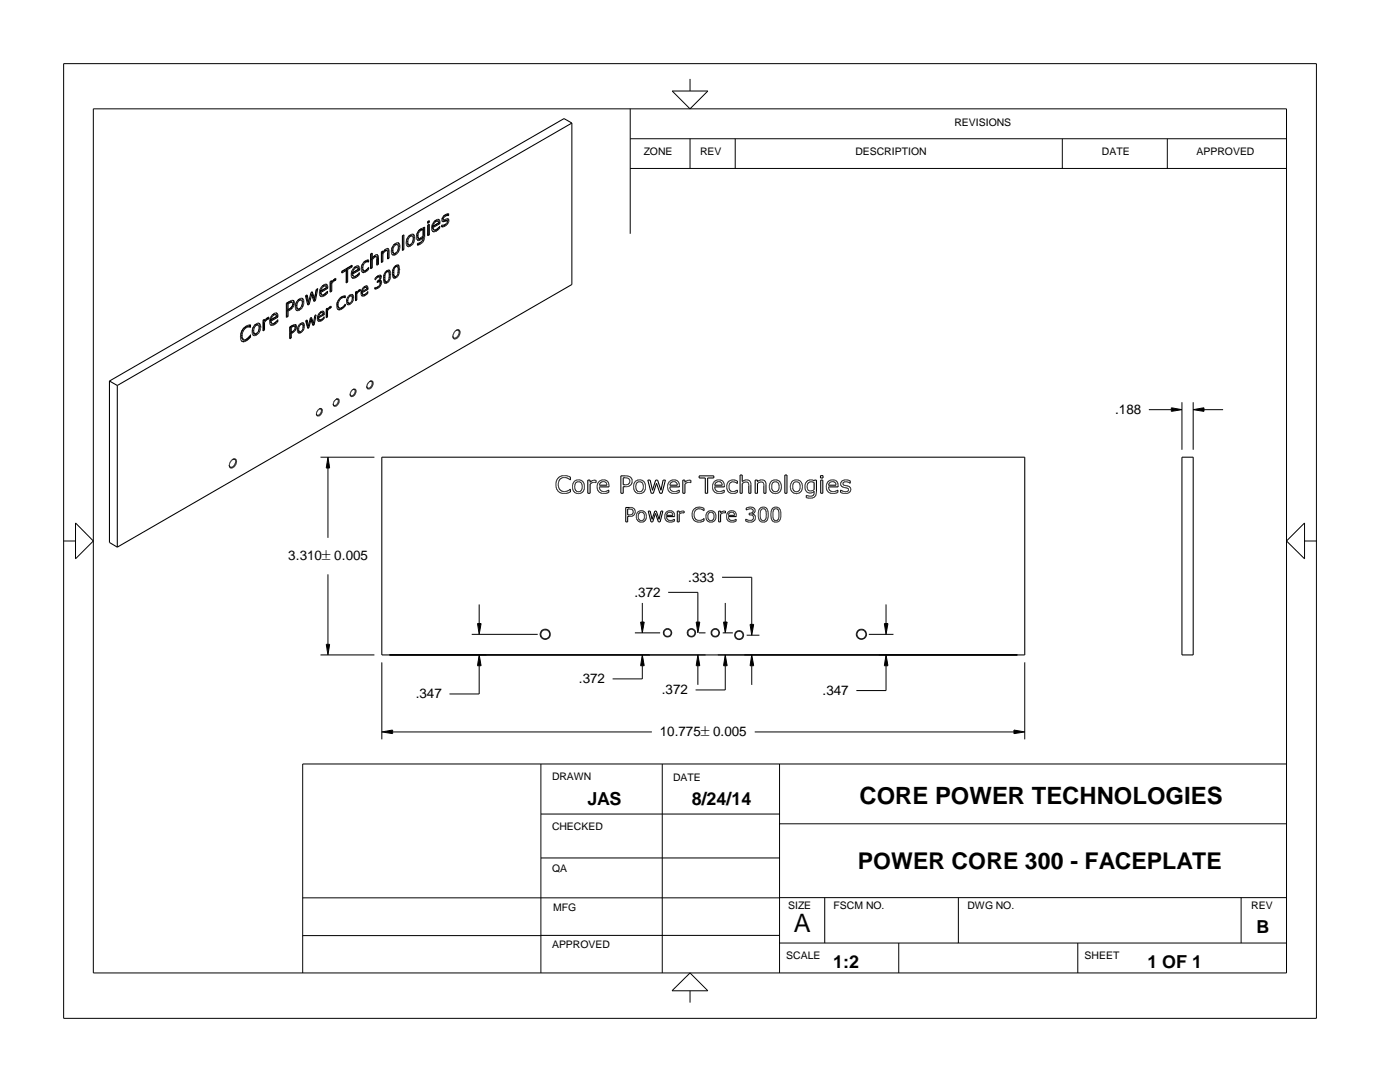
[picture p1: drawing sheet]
<svg xmlns="http://www.w3.org/2000/svg" width="279mm" height="216mm" viewBox="0 0 279 216" stroke-linecap="round" stroke-linejoin="round" font-family="sans-serif">
<defs><g id="words">
<text font-size="5.1" x="158.4" y="186">A</text>
<text font-size="4.8" x="171.5" y="160.4">CORE POWER TECHNOLOGIES</text>
<text font-size="4.6" x="171.2" y="173.4">POWER CORE 300 - FACEPLATE</text>
<g font-size="3.6">
<text x="117.2" y="160.6">JAS</text>
<text x="138" y="160.6">8/24/14</text>
<text x="250.8" y="186.2">B</text>
<text x="166.3" y="193.1">1:2</text>
<text x="229" y="193.1">1 OF 1</text>
</g>
<g font-size="2.7">
<text x="222.5" y="82.6">.188</text>
<text x="57.5" y="111.8">3.310`0.005</text>
<text x="126.6" y="119.1">.372</text>
<text x="137.4" y="116.1">.333</text>
<text x="115.5" y="136.4">.372</text>
<text x="83" y="139.4">.347</text>
<text x="132.1" y="138.6">.372</text>
<text x="164.2" y="138.7">.347</text>
<text x="131.7" y="146.9">10.775`0.005</text>
</g>
<g font-size="2.1">
<text x="190.5" y="25.2">REVISIONS</text>
<text x="128.5" y="31">ZONE</text>
<text x="139.7" y="31">REV</text>
<text x="170.7" y="31">DESCRIPTION</text>
<text x="219.9" y="31">DATE</text>
<text x="238.8" y="31">APPROVED</text>
<text x="110.2" y="155.6">DRAWN</text>
<text x="134.3" y="155.8">DATE</text>
<text x="110.2" y="165.6">CHECKED</text>
<text x="110.2" y="173.9">QA</text>
<text x="110.4" y="181.9">MFG</text>
<text x="157.3" y="181.4">SIZE</text>
<text x="166.4" y="181.4">FSCM NO.</text>
<text x="193.1" y="181.4">DWG NO.</text>
<text x="249.7" y="181.4">REV</text>
<text x="110.2" y="189.2">APPROVED</text>
<text x="156.9" y="191.4">SCALE</text>
<text x="216.5" y="191.4">SHEET</text>
</g>
</g></defs>
<g fill="none" stroke="#000" stroke-width=".21">
<path d="M114.1 24.6v32.2l-90.7 52.4M114.1 24.6l-1.5-.9-90.8 52.3M114.1 24.6l-90.7 52.3M58.3 59.9h.1M58.4 59.9h.1M58.5 59.9l.3 .3-.1 .6-.2 .5M59.4 60h.1M59.4 59.9h.1M59.7 59.6l-.2 .3M59.7 59.7l.2 .1M59.8 59.9h.1M59.9 59.8h.1"/>
<path d="M59.9 59.8l.3 .1M60.2 59.9l.1 .3v.7M60.2 59.9h-.3l-.4 .3M60.2 59.9v.1M60.3 59.5l.2 .1M60.3 59.6v1.1M60.4 59.6l-.4-.1-.4 .2-.5 .7M60.5 59.7l.1 .2-.1 1.1-.3 .6-.5 .3M60.5 59.6v.1M61.1 58.9l.3 1.3 .2 .1M62 58.7l.2 .1M62.2 58.3l.4 1.2 .2 .1"/>
<path d="M62.2 58.8l.5 1.4 .2-.2M62.2 58.8l-.5 1.9M62.7 59.9h-.1M62.7 59.9l.2 .1M62.8 59.6l-.5-1.4-.2 .2-.5 1.9M62.8 59.6l.3-1.8 .3-.2-.5 2.4M62.8 59.6l-.1 .3M63.2 57.7l-.4 1.7M63.8 57.9v.9l.1 .3 .4-.1 .5-.3M63.8 59h.1M63.8 58.2l.1 .4 .3 .2M63.8 57.8h.1"/>
<path d="M63.8 58.4h.1M63.8 57.9l.3 .1M63.8 58.2l.3 .1M63.9 57.8h-.1M63.9 57.6v.1M63.9 59.1h.1M64.1 58.3l.1 .5M64.1 57.8h.1M64.1 58.6h.1M64.2 58.8h.5M64.3 57.1h.1M64.3 57.4h.1"/>
<path d="M64.4 57l.4-.1 .2 .2M64.4 57l-.3 .4-.3 .5M64.6 56.9h.1M64.6 56.8l-.2 .2M64.6 56.8h.1M64.6 57.1h.1M64.6 58.8h.1M64.6 59.1h.1M64.7 59.1l-.3 .1-.4-.1M65 57.1h.1M65 57.1h-.4l-.3 .3-.2 .6M65 57.1l.1 .3-1 .6"/>
<path d="M65.1 56.7l-.4 .1M65.1 56.7l.2 .2M65.1 58.4l-.4 .4M65.1 58.4l-.3 .2M65.1 56.7l.1 .7M65.1 58.4h.1M65.1 58.4l.3 .1M65.2 57.4l-1.4 .8M65.2 57.4l.2 .1M65.2 58.6h.1M65.2 58.2h.1M65.3 56.9h.1"/>
<path d="M65.3 58.5h.1M65.3 56.9l.1 .6M65.4 58.1l-.3 .3M65.4 58.1v.4l-.7 .6M65.4 57.5l-1.3 .8M66 58l.2 .1M66 56.1l.2 .2M66 58h-.1M66 56.5l.2 .1M66 56.4h.1M66.1 56.3l-.1 .1v1.6M66.1 56.3h.1"/>
<path d="M66.2 56.3v-.3l-.3 .2v2.1l.3-.2M66.2 56.6v1.5M66.3 56.4h.1M66.4 56l-.2 .3M66.4 56l-.1 .1M66.6 56.1h.1M66.6 55.8h.1M66.6 56.1l-.4 .5M66.8 56h.1M66.8 55.7l-.4 .3M66.8 55.8l-.3 .1M66.8 55.8v-.2l.2-.1v.4"/>
<path d="M66.8 55.8l.2 .1M67 55.9l-.3 .2M67.4 60h.1M67.5 59.9l-.2 .6M67.5 59.9l.2 .1M67.7 59.7l-.2 .2M67.7 59.6v.1M67.7 59.9h.1M67.7 59.6h.1M67.9 59.6v.1M68 59.4h.1M68 59.3l-.3 .3"/>
<path d="M68.1 59.3l.8-.3v.4M68.2 59.5h.1M68.3 59.2l-.3 .1M68.3 59.2l.4 .1M68.5 59.4h.1M68.5 59.1h.1M68.7 59.3l.2 .1M68.7 59.1v.2M68.7 59.3h.1M68.7 59.4h.1M68.9 59.4h-.5l-.7 .6-.2 .7v.6l.2 .2M69.1 54v2.5l.3-.2"/>
<path d="M69.1 54l-.2-.2-.7 .4M69.2 53.6l.2 .2M69.2 56.1l-.1 .1M69.2 53.6v2.5M69.2 56.1l.2 .2M69.4 53.8v2.5M69.4 59.2h.1M69.5 59.7h-.1M69.6 59.4l.2-.3h.4l.1 .6M69.6 59.4l-.1 .2v.8l.1 .2-.2 .1h-.1l-.1-.2v-.7M69.6 59.4h.1M69.7 59.2h.1"/>
<path d="M69.7 58.9l-.5 .7 .1 .7 .3 .2M69.7 58.9l.4 .2M69.7 58.9v.1M69.9 59.1h.1M70 58.8l-.2 .1M70.1 53v.1M70.1 53.1l.2 .2M70.1 53.1l-.9 .5M70.2 54.2v1.2a.48 .48 0 0 0 .7 0l.8-.6v-.4M70.2 54.5l.1 .4 .3 .2M70.2 59.1h.1M70.2 54.5l.2 .2"/>
<path d="M70.2 54.9h.1M70.2 59.2h.1M70.2 59.9h.1M70.3 53.3v-.4l-2.1 1.2v.4l.9-.5M70.3 58.8l.2 .2v1l-.3 .4-.5 .4M70.3 53.3l-.9 .5M70.3 54h-.1M70.3 59.7l-.2 .5M70.3 55.5h.1M70.3 58.8v.7M70.4 58.8h-.5M70.4 54.7l.1 .4"/>
<path d="M70.4 58.8h.1M70.5 55.1h.5M70.5 53.9h.1M70.5 59.1h.1M70.6 53.5l-.4 .6 .2 .3M70.6 53.5h.1M70.6 59.6h-.1M70.6 53.8l-.2 .6M70.6 53.8h.1M70.8 53.6l-.2 .2M70.8 55.5h.1M70.8 53.6h.1"/>
<path d="M70.9 53.6l.1-.2a.3 .3 0 0 1 .4 .1 .3 .3 0 0 1 .1 .3l-1.1 .6M71 59.8h.1M71 53.3l-.4 .2M71 55.2h-.1M71 58.2l.2 .2M71 59.8l.2 .1M71 58.5l.2 .1M71.1 53.3h-.3l-.1 .1M71.1 55.3h.1M71.1 53.3h.1M71.1 58.4h.1M71.1 53.3l.2 .1"/>
<path d="M71.2 58.3l-.2 .1v1.4M71.2 58.4v-.3l-.2 .2v1.7l.2-.1M71.2 58.6v1.3M71.2 54.9l-.4 .2 .1 .1-.7 .2M71.2 54.9l-.2 .2M71.3 54.9h.1M71.3 58.3h.1M71.3 58.5h.1M71.3 55.2h.1M71.4 55.1h.1M71.4 53.5h.1M71.4 58.1h.1"/>
<path d="M71.4 58.4h.1M71.4 54.8h.1M71.4 53l.3 .3M71.5 53.1v.7M71.5 54.7l-.3 .2M71.5 53.1l-.3-.1-.3 .2M71.5 58.3h.1M71.5 54.7l.2 .1M71.5 54.6v.1M71.5 58h.1M71.5 53.8l-1.3 .7M71.5 53.8l.3 .1"/>
<path d="M71.6 54.5h.1M71.6 53.2l.2 .7M71.6 57.9h.1M71.7 54.4l-.2 .3M71.7 57.9l-.1 .1M71.7 57.8v.1M71.7 57.9l.2 .1M71.8 53.9l-1.4 .8M71.9 58l-.1-.3-.6 .7M71.9 58l-.3 .2-.4 .4M72.1 58.3v.4l.2 .3M72.1 58.3l.2 .1"/>
<path d="M72.1 58l.2 .2M72.2 53l-.1 .3 .1 .9a.44 .44 0 0 0 .7 .1l.6-.5M72.2 53h.1M72.2 58.6h.1M72.2 53.7h.1M72.3 57.7l-.2 .4 .1 .5M72.3 58.6l.2 .2M72.3 52.9h-.1M72.3 58.4l.2 .4M72.3 52.8v1M72.3 52.7v.1M72.3 53.8h.1"/>
<path d="M72.3 52.8h.1M72.3 53.8l.3 .2M72.3 58.2l-.2 .1M72.3 52.7h.1M72.3 54.3v.1M72.5 57.4l-.3 .4M72.5 53.9h.1M72.5 57.4h.1M72.5 52.5h.1M72.5 57.7h.1M72.5 52.9v.1M72.6 52.4h.1"/>
<path d="M72.6 58.8l-.3 .2v.1l.5-.1M72.6 59.1h.1M72.7 57.2l.4 .2M72.7 52.2l.1-.1 .8 .1M72.7 52.2l-.4 .5M72.7 52.2l-.1 .2M72.7 58.8h.1M72.7 57.2l-.2 .2M72.8 57.1l.4-.1v.6M72.8 59h.1M72.8 57.1v.1M72.8 57.4h-.1"/>
<path d="M72.8 57.4l-.3 .2-.2 .6M72.8 54.3v.1M72.8 58.8h-.1M72.9 52.2h-.1M72.9 57.1h-.1M72.9 54l-.7 .3M72.9 52.4h.1M72.9 52.1h.1M73 52.1l-.3 .1M73 58.6h.1M73.1 57.4h-.3M73.1 57.4l.1 .3"/>
<path d="M73.1 53.9l-.5 .1M73.1 58.5h.1M73.2 53.8l-.3 .3M73.2 53.8l-.2 .1M73.2 57v.1M73.2 57.1l.2 .1v.5M73.2 53.8h.1M73.2 57.7l-.9 .5M73.2 58.4l-.4 .4h-.3M73.2 58.4l.2 .1M73.2 54.1h.1M73.2 57.6v.1"/>
<path d="M73.2 57.6l.2 .1M73.3 54h.1M73.3 52.2l.1-.3h.2v.4M73.3 58.6h.1M73.3 52.2h.1M73.3 53.6h.1M73.4 51.9l-.5 .2M73.4 53.6l.2-.3v.4M73.4 53.6l-.2 .2M73.4 58.3h-.1M73.4 52.2l.2 .1M73.4 53.6l.2 .1"/>
<path d="M73.4 58.5l-.6 .5M73.4 58.2v.3M73.4 58.2l-.2 .2M73.4 53.5h.1M73.4 57.7l-1.1 .7M73.5 53.8h.1M73.6 52.3h-.6l-.4 .4-.2 .7 .2 .6M73.6 53.7l-.1 .1M74.1 50.6v.8l.2 .2v-1.1l-.3 .2v2.9l.3-.2M74.1 51.7l.2 .2M74.1 53.3l.2 .1M74.1 53.3l-.1 .1"/>
<path d="M74.2 51.5l-.1 .2v1.6M74.2 51.6h.1M74.3 51.8v1.6M74.4 51.4h.1M74.4 51.6h.1M74.5 51.6l-.2 .2M74.5 51.5v.1M74.6 51.2l.3-.3 .4-.1v1.8M74.7 51.4h.1M74.7 51.1h.1M74.8 51.3h.1M74.9 55.5h.1"/>
<path d="M75 55.7v.1M75 57.7h.1M75 55.3h.1M75.1 51.2l-.5-.1-.4 .4M75.1 51.2l-.6 .3M75.1 51.2v.1M75.1 51.3l.1 1.6 .3-.2M75.1 51.3h.1M75.1 57.4h.1M75.2 55.2l.5-.3 .4 .1-.1 .6-.3 .4M75.2 57.4l-.4 .1M75.2 50.8l.1 .1"/>
<path d="M75.2 55.2h.1M75.2 55.5h.1M75.3 57.6h.1M75.3 55.4h.1M75.3 56.1v.3l.5-.2M75.3 51.1h.1M75.3 50.8l.2 .4v1.5M75.3 52.6l.2 .1M75.3 52.6l-.1 .1M75.4 56.1h-.1M75.4 56.1h.2M75.4 57.2l-.6 .2v.3l.5-.1"/>
<path d="M75.4 57.2l-.2 .2M75.4 56h.1M75.5 56.3h.1M75.5 55.1l.2 .1M75.5 57.4h.1M75.5 56.1l.3 .1M75.6 55.9h.1M75.6 55.9l.1 .1M75.7 56l.4 .1v.5l-.3 .6-.5 .4M75.7 56h.1M75.7 55.2l-.4-.1-.5 .4v.3h.2M75.7 55.8l-.3 .3"/>
<path d="M75.7 55.7v.1M75.8 56.2v.6l-.4 .4M75.8 55.9l-.1 .1M75.8 55.3l-.3-.1-.5 .5M75.8 55.4h.1M75.8 55.8h.1M75.8 57.1h.1M75.8 56.7h.1M75.9 54.9l-.2 .8M75.9 56v.6M76 56h.1M76.1 56.4h.1"/>
<path d="M76.1 56.2h.1M76.2 50.5v1.6M76.2 50.5l.3 .1M76.2 50.2l.2 .1v-.2l-.3 .1v2.2l.3-.2M76.2 52.1l-.1 .1M76.2 52.1l.2 .1M76.4 50.3l-.2 .2M76.4 50.3h.1M76.5 50.2h.1M76.5 50.1v.1M76.7 50l.3-.1 .2 .1M76.7 56h.1"/>
<path d="M76.7 50h.1M76.7 50l-.2 .1M76.7 54.7h.2M76.7 50.3h.1M76.7 56l.2 .1M76.8 49.9l-.1 .1M76.8 49.9h.1M76.8 50.1v.1M76.9 54.7v1.4M76.9 56.1l.1 .1M77 49.7l-.2 .2M77 54.5h.1"/>
<path d="M77 49.7h.1M77 49.7l.5-.1 .1 .1v1.8M77 56.2h.2M77 56.3l-.3 .1M77.1 54.1l.4 .1M77.1 56.3h.1M77.1 54.1l-.5 .7v1.1l.4 .3M77.1 54.3v.1M77.2 54.3l-.3 .4M77.2 54.3h.1M77.2 49.6h.1M77.3 54.3l.2-.1 .1 .2v1.1"/>
<path d="M77.3 50v1.7l.3-.2M77.3 54.1h.1M77.3 50l-.4 .1-.4 .4-.1 1.7M77.3 49.6h.1M77.4 49.6v1.8M77.4 49.6h.1M77.4 56h.1M77.4 51.4h-.1M77.4 51.4l.2 .1M77.5 56.3h.1M77.5 49.7h.1M77.5 54.2h.1"/>
<path d="M77.5 55.9h.1M77.5 56.2h.1M77.6 53.9l.2 .1 .1 .3v1.3l-.3 .5-.6 .5-.2-.1-.2-.3v-1.3M77.6 53.9l.1 1.3M77.7 55.4l-.2 .6-.4 .3M77.7 53.9h-.3l-.2 .2M77.7 56h.1M77.8 55.8v.1M77.8 54.1h.1M77.8 55.7h.1M78.2 49.5l-.1 .9 .2 .4M78.3 49.4l-.1 .8 .2 .2"/>
<path d="M78.3 50.8l.1 .1M78.3 49.3l-.1 .2M78.3 49.2v.1M78.4 54.3l-.1 .6 .2 .5M78.4 54h.1M78.4 50.4h.1M78.4 50.9h.1M78.4 55.2h.1M78.4 49.1h.1M78.4 50.4l.2 .1M78.4 49.1l-.1 .2M78.4 49v.1"/>
<path d="M78.5 53.6l-.1 1.2 .2 .3M78.5 55l.3 .2M78.5 53.6l.2 .1M78.5 55.5h.1M78.6 49.3h.1M78.6 49.3l-.2 1 .3 .2M78.6 54.9h.1M78.6 53.9h.1M78.6 53.3h.1M78.6 49.2h.1M78.7 50.5l.1 .1M78.7 53.7v1.5l.4-.1 .4-.7"/>
<path d="M78.7 53.2l.5-.3h.3l.2 .2v1.3l-.4 .8M78.7 48.7l-.1 .1M78.7 53.3l-.2 .3M78.7 53.2v.1M78.7 48.8l.3-.2a.36 .36 0 0 1 .3-.2 .36 .36 0 0 1 .3 .4l-.1 .8M78.7 49v.1M78.7 50.7h.1M78.7 55.2h.1M78.9 53.1l.4 .1M78.9 48.9l-.3 .4M78.9 55.5h.1M78.9 53.3h.1"/>
<path d="M78.9 48.9h.1M79 48.9h.4v1M79 55.2l-.5 .2M79 55.2h.1M79 50.5l-.3 .3h-.4M79 53.2v.1M79 50.4v.1M79.1 50.4v.1M79.1 52.9v.1M79.1 50.4l-.3 .2M79.1 48.5h.1M79.1 50.7h.1"/>
<path d="M79.2 55h.1M79.2 50.6l-.5 .3h-.3M79.2 50.6h.1M79.2 50.2h.1M79.3 48.8l-.5-.1-.4 .3M79.3 53.2l-.3 .1-.3 .4M79.3 53.2l.1 .3h.1v.3M79.3 55.2l-.5 .3-.3-.1M79.3 53.2v.1M79.3 55.2h.1M79.4 52.9v1.5M79.4 50.4v.1"/>
<path d="M79.4 48.4l.4 .3v1l-.6 .9M79.4 50h.1M79.4 50l-.3 .4M79.5 49.2v.1M79.5 53.1v.1M79.5 55h.1M79.5 49.7h.1M79.5 49.8l-.1 .2M79.5 49.5h.1M79.5 54.2v.1M79.5 50.3h.1M79.5 48.5h.1"/>
<path d="M79.5 52.9v.1M79.6 53v.1M79.8 48.9h.1M79.8 49.5h.1M80.3 47l.3-.1v2.9l-.3 .2zM80.4 49.7h-.1M80.4 46.9v2.8M80.4 49.7l.2 .1M81.2 49h.1M81.2 48l-.1 .7 .1 .4M81.2 47.7v.8l.4 .3M81.2 47.6v.2"/>
<path d="M81.3 47.5l-.1 .1M81.4 48.6h.1M81.4 47.4l-.2 .2M81.4 47.9h.1M81.4 47.3h.1M81.5 48.7v.1M81.5 47.2l-.1 .2M81.6 47.1l-.1 .1M81.6 47.1a.46 .46 0 0 1 .7 0M81.6 49v.1M81.6 47.1a.87 .87 0 0 1 1-.3l.2 .4v.7l-.3 .6M81.6 47.1h.1"/>
<path d="M81.9 48.9l-.5 .2h-.2M81.9 46.9h.1M82 48.7l-.2 .2M82 49v.1M82 49l-.4 .2-.3-.1M82 48.7l-.1 .2-.3-.1M82 46.8h.1M82.1 47.1h-.1M82.3 48.8h.1M82.3 48.4h.1M82.3 47.1h.1M82.3 48.3l-.3 .5"/>
<path d="M82.3 48.7v.1M82.4 48.1l-.1 .2M82.4 46.7l.1 1.1-.2 .5M82.4 48.1l-.1-1-.4 .1-.5 .6v.9l.2 .1M82.5 48.5l-.5 .5M82.5 48.5h.1M82.5 48.4h.1M82.6 48.2v.1M83.2 46.7v1.1l.2 .1 .5-.3M83.3 46.6v.7l.3 .3M83.3 47.9h.1M83.4 46.3v.1"/>
<path d="M83.4 46.3l-.2 .4M83.4 46.2h.1M83.6 45.9v.1M83.7 48.5v.1l-.4 .2M83.7 45.8l1.1-.5v2.1l-.3 .8M83.8 45.8l-.1 .1M83.8 48.5l-.1 .1M83.8 47.9h.1M83.8 48.5h.1M83.8 48.7v.1M83.9 48.4l-.6 .2v.3l.6-.3M83.9 45.7h.1"/>
<path d="M83.9 48.6h.1M84 45.9v.1M84.1 48.2l-.4 .3M84.1 48.2l-.3 .2M84.2 47.6v.1M84.2 48.2h.1M84.2 47.6h.1M84.2 48.1h.1M84.3 47.2l-.5 .5M84.3 47.2l.1 .1v.5M84.4 47.1h.1M84.4 47.1l-.1 .1"/>
<path d="M84.4 45.8l-.2-.1-.5 .1-.3 .5M84.4 45.8l-.5 .2-.4 .7v.8h.5M84.4 47.3l-.5 .6-.3 .1-.2-.1M84.4 47.8l-.3 .4M84.4 45.8v1.3M84.4 47.8h.1M84.5 48.2l-.5 .4M84.5 48.2h.1M84.5 48.1h.1M84.5 47.3h.1M84.5 45.4l-.1 2.3M85.3 44.2l.4-.2v.4l-.4 .2z"/>
<path d="M85.3 44.9l.4-.2v2.2l-.4 .1zM85.5 44.3h-.2M85.5 44.2v.1M85.5 44.9v1.8M85.5 46.7l-.2 .1M85.5 46.7l.2 .2M85.5 44.3l.2 .1M86.2 46h.1M86.2 45.2l-.1 .6 .2 .4 .7-.1M86.2 45l.2 .1M86.2 44.9l.1 .7 .3 .2M86.3 44.9h-.1"/>
<path d="M86.4 44.6l-.2 .3M86.4 44.5v.1M86.4 45.4l.2 .4M86.4 45.5l.1 .1M86.4 45h.1M86.4 44.4h.1M86.5 46.2v.1M86.6 44.3h.1M86.6 45.8l.3 .1M86.7 44.6l-.3 .5M86.7 44.5v.1M86.7 46.1h.1"/>
<path d="M86.7 46.2v.1M86.7 44.4h.1M86.7 44.1h.1M86.8 44.1l-.4 .4M86.8 44.1h-.1M86.8 44.1l.3-.1 .3 .2M86.9 44l-.1 .1M86.9 44.3h.1M87 45.9h.1M87 46.1h.1M87 44l.2-.2h.3l.1 .7M87 43.9l-.1 .1"/>
<path d="M87.1 45.8l-.2 .2M87.2 45.7l-.1 .1M87.2 45.7h.1M87.3 45.7l-.6 .4h-.4M87.3 45.6h.1M87.3 45.9v.1M87.4 44.2h-.4l-.3 .3M87.4 44.2l.1 .3-1.1 .6M87.5 43.8v.1M87.5 43.8l.3 .3v.5M87.5 45.4l-.2 .3M87.5 45.4h.1"/>
<path d="M87.5 45.4l.3 .1M87.6 45.7l-.6 .4M87.6 45.7h.1M87.6 44.5l-1.4 .8 .2 .1M87.6 45.3h.1M87.6 44.5l.2 .1M87.8 45.2l-.5 .5M87.8 45.1v.5l-.2 .1M87.8 44.6l-1.4 .8M88.2 44.1l.1 .1h.3M88.3 43.6l-.1 .5h.2M88.3 45.1h.1"/>
<path d="M88.4 43.3h.1M88.4 44.1l.2 .1M88.5 43.8l.7-.2 .3 .1-.1 .8M88.7 43.3h.1M88.7 44h-.1M88.7 44.8v.2l-.6 .2M88.7 44.9h.1M88.8 42.9h.1M88.8 42.9l-.5 .6v.1l.2 .2M88.8 44.8v.1M88.8 45.1h.1M88.9 42.9l.6-.3v.4"/>
<path d="M88.9 43.1v.1M88.9 44.7l-.1 .1M88.9 44.7l-.2 .2M89 42.9h-.1M89 44.7h-.1M89 44.7h.1M89.1 43.7h.1M89.2 44.8v.1M89.2 44.1l-.4-.2-.4 .2M89.2 44.1l-.6 .1M89.2 44.1v.3l-.2 .3M89.2 44.7h.1"/>
<path d="M89.3 44.3l-.1 .1M89.3 42.9l.2 .1M89.3 42.7v.2h-.6l-.1 .2M89.3 44.1v.1M89.4 43.6v.5h-.2M89.4 44.6l-.7 .6-.6 .1v-.4l.8-.1M89.4 44.5v.1M89.5 43.7h.1M89.5 43l-.8 .2-.2 .4v.2M89.5 44.2h.1M89.5 43.8h.1M21.8 76v32.2l1.6 1"/>
<path d="M21.8 76l1.6 .9M23.4 76.9v32.3M48.2 66.3l-.2 .9 .1 .7 .1 .1h.4l.4-.2M48.2 66.3h.1M48.2 67.4h.1M48.3 66l-.1 .2M48.3 65.9v.1M48.3 67v.1M48.4 67.6l.2 .1M48.4 65.8l-.1 .1M48.4 65.7v.1M48.5 65.7h.1"/>
<path d="M48.5 66.2h.1M48.5 68v.1M48.5 65.7h-.1M48.6 66l-.3-.1-.1 .2-.1 1.2 .5 .4h.6M48.6 66l-.3 .6 .1 1M48.6 65.5l-.2 .2M48.6 67.7v.1M48.6 65.5h.1M48.7 65.4h.1M48.7 65.7h.1M48.9 65.2l-.3 .3M49 65.2v.1"/>
<path d="M49 65.5h.1M49 67.7v.1M49 65.2h-.1M49 65.2h.1M49 67.8h.1M49.1 68v.1M49.1 67.7v.1M49.3 65.3l-.7 .7M49.3 65.3h.1M49.3 67.6l-.2 .1M49.4 64.9v.1M49.4 67.5l-.2 .1"/>
<path d="M49.4 67.5l.3 .1M49.5 65.2l-.1 .1M49.5 67.4l-.4 .4M49.5 67.4v.1M49.5 67.7v.1M49.6 67.4h.1M49.6 67.7h.1M49.6 67.3l-.2 .2M49.6 67.3v.1M49.7 67.6l-.7 .5-.5 .1-.2-.1M49.7 67.3v-.2l.3 .2M49.7 67.3h-.1"/>
<path d="M49.8 65.2l.2 .1M49.8 65.2h-.7M49.8 64.9v.3M49.8 67.4v.1M49.9 67h.1M49.9 67.4h.1M49.9 65.2v.1M50 66.8l-.3 .5M50 65.3v-.5h-.2l-.6 .2-.6 .5M50 65.3h-.7M50 66.8v.5l-.3 .3M50.4 66.1h.1"/>
<path d="M50.4 65.7h.1M50.4 66.8h.1M50.5 65.5h-.1M50.5 65.4v.9l.3 .3M50.5 66.9h.1M50.7 66.4h.1M50.7 65.6h.1M50.7 65v.1M50.8 65l-.3 .4M50.8 64.9v.1M50.8 66.6h.3M50.8 64.9h.1"/>
<path d="M50.9 64.8l-.1 .1M51 64.7l-.1 .1M51 64.7l.5 .2M51 64.7l.7-.2 .1 .9-.3 .9-.7 .5h-.3l-.2-.3 .1-.9M51.1 64.7l-.2 .1M51.1 66.6v.1M51.1 66.9h.1M51.1 64.6v.1M51.1 64.9v.1M51.3 66.8l-.4 .2-.4-.2M51.3 66.5l-.2 .1M51.3 66.5h.1"/>
<path d="M51.3 66.8h.1M51.4 66.3v.1M51.4 66.6v.1M51.5 64.9l-.4 .1-.4 .4-.1 .8 .2 .4M51.5 64.9l.2 .2-.1 .8M51.5 66.5h.1M51.6 66.1l-.1 .1M51.6 64.5l.3 .1 .1 .4-.1 .9-.2 .4M51.6 65.9v.1M51.7 66.4l-.4 .4M51.7 66.3v.1M51.8 64.6h.1"/>
<path d="M51.9 66.1h-.1M52.6 63.8l.2 .3M52.6 64.2v1.5M52.6 65.7l-.1 .1M52.6 64.2l.2 .1M52.6 65.7l.2 .1M52.7 64l-.1 .2M52.8 64.1v-.4l-.3 .2v2.1l.3-.2M52.8 64.3v1.5M52.9 63.9l-.1 .2M52.9 63.8h.1M53.2 63.5v.1"/>
<path d="M53.2 63.5h.1M53.3 63.5v.1M53.4 63.4v.1M53.4 63.5l-.3 .1-.2 .3M53.4 63.4l-.3 .3M53.4 63.5l.2 .1M53.5 63.3l-.1 .1M53.5 63.3h.1M53.5 63.3h.1v.3M53.6 63.6l-.3 .2-.5 .5M53.9 63.7l-.1 .8 .2 .3M53.9 63.9v.4l.4 .2"/>
<path d="M53.9 63.7l.2 .1M53.9 63.9l.2 .2M53.9 63.5v.2M54.1 63.2h.1M54.1 64.1l.1 .3M54.2 63l-.3 .6M54.2 64.4l.1 .1M54.2 63h.1M54.2 64.4h.1M54.3 64.5l.3 .1M54.3 62.9h.1M54.3 62.9l-.1 .1"/>
<path d="M54.3 63.2h.1M54.4 64.7h.1M54.4 62.8h.1M54.4 62.8v.1M54.5 62.7l-.1 .1M54.5 62.7h.1M54.5 63h.1M54.5 64.6v.1M54.6 62.7l.4 .1M54.6 62.6h.1M54.6 62.6l-.2 .1M54.6 62.9h.1"/>
<path d="M54.7 62.6l.6-.1 .2 .3v.5M54.7 64.5l-.1 .1M54.8 64.4l-.1 .1M54.9 64.4l-.6 .4h-.3M54.9 62.4v.1M55 62.8h-.3l-.3 .3-.3 .7M55 62.8l.2 .4-1.1 .6M55.2 62.5h.1M55.2 64.1l-.3 .3M55.2 62.5v.7M55.2 64.1l.3-.3v.4M55.2 63.2l-1.3 .7"/>
<path d="M55.2 63.2l.3 .1M55.2 64.1l.3 .1M55.5 63.3l-1.4 .8M55.5 64.2l-1 .7-.5-.1M57.3 63l.2 .2M57.3 60.5l.2 .2M57.3 60.5v1.1l.2 .2M57.3 63l-.2 .1M57.3 62v1M57.3 62l.2 .1M57.5 60.7v1.1M57.5 62.1v1.1"/>
<path d="M57.8 61.6l-.5 .4M57.8 60.2h.1M57.9 61.8v.1M57.9 61.6l-.4 .2M57.9 65.2v1l.2 .1M57.9 66.5v.8M57.9 65.2l.2 .2M57.9 67.3l-.1 .1M57.9 67.3l.2 .1M57.9 66.5h.2M58 61.5l-.1 .1M58 60.2l.3 .1"/>
<path d="M58.1 61.3l-.1 .2M58.1 65.4v.9M58.1 66.5v.9M58.2 61.3l-.4 .3M58.2 61.6h.1M58.2 61.3h.1M58.3 61.6h.1M58.3 61.1h.1M58.3 60.3l-.6-.1-.4 .3M58.3 60.3l-.4 .1-.4 .3M58.3 60.3l.1 .2v.4M58.3 61.1v.1"/>
<path d="M58.3 66.2l-.4 .3M58.3 66.2l-.2 .1M58.4 61l-.2 .3M58.4 64.9l-.6 .3v2.4l.3-.2M58.4 60.8l.1-.9-.5 .1-.9 .5v2.8l.4-.1M58.4 64.9l.6-.1 .2 .6-.3 .6-.8 .5M58.4 60.8l-.1 .2M58.5 61.3l-1 .8M58.5 61.3h.1M58.5 64.9v.1M58.5 66.3v.1M58.5 61.2h.1"/>
<path d="M58.5 60.5h.1M58.5 60.1h.1M58.5 65l.3 .1M58.8 65.1l-.7 .3M58.8 65.1h.1M58.8 65.8h.1M58.8 65.1l-.5-.1-.4 .2M58.8 65.7h.1M58.8 65.1v.7l-.5 .4M58.9 64.8v.6M59.1 61.2h.1M59.1 60.5h.1"/>
<path d="M59.1 64.9h.1M59.1 65.7h.1M59.1 60.4v.9l.4 .3M59.1 60.6l-.2 .5 .2 .7h.5l.1-.2M59.1 61.9l.3 .1 .2-.1M59.1 60.4v.1M59.3 61.8v.1M59.4 61.6h.1M59.4 66.2h.1M59.4 65.8l.3 .4M59.4 60.4v.1M59.4 65.5h.1"/>
<path d="M59.5 60.2l-.2 .5v.6l.1 .3h.4M59.5 60.2h.1M59.5 65.1h.1M59.6 64.9l.6-.5 .5 .2v.7l-.4 .9a.59 .59 0 0 1-.9 .1v-.9zM59.6 66.3v.1M59.6 60h.1M59.6 66.1h.1M59.6 65.2h.1M59.6 61.9h.1M59.7 61.6l-.1 .1M59.8 65l.4-.3 .3 .2v.7l-.5 .6h-.3l-.1-.2zM59.8 61.8v.1"/>
<path d="M59.8 64.9v.1M59.9 61.5h.1M59.9 66.2l-.4 .2M59.9 66.2h.1M59.9 64.9h.1M59.9 64.6l.4 .1M59.9 66.4h.1M60.1 61.3l-.3 .3M60.1 61.3h.1M60.1 66.3v.1M60.1 61.6h.1M60.2 66l-.1 .1"/>
<path d="M60.2 61h.1M60.2 66h.1M60.2 66.3h.1M60.3 60.9l-.2 .4M60.3 64.4h.1M60.3 60.7l-.1 .3M60.4 64.4h.1M60.4 66v.1M60.5 64.4v.8M60.5 61.1h.1M60.5 65h.1M60.5 65.4h.1"/>
<path d="M60.5 64.5h.1M60.5 66h.1M61.1 63.9l.2 1 .3 .2M61.4 65.3h-.1M61.4 65.3l.2 .1M61.5 60.6l.2 .1M61.5 60.6l-.1 .1M61.5 65l-.1 .3M61.6 65.1l-.3-1.3-.3 .2 .4 1.5 .2-.1M61.6 60.3l-.3-1.5-.3 .2 .4 1.9 .3-.2M61.6 60.3l-.1 .3M61.9 63.7l.2 .1"/>
<path d="M62 63.4l.4 .9 .2 .2M62.1 63.8l.3 1.1 .3-.1M62.1 63.8l-.5 1.6M62.5 64.7l.2 .1M62.5 64.7h-.1M62.5 64.5v.2M62.6 64.5l.2-1.6 .3-.1-.4 2M62.6 64.5l-.5-1.2-.2 .2-.3 1.6M63.4 63.3v.7l.5-.1M63.4 63.1l.2 .1M63.5 64.1h.1M63.6 63.4l.2 .4"/>
<path d="M63.6 62.7h-.1M63.6 63.2l-.2 .1 .2 .1M63.8 63.8h.3M63.8 62.6h.1M63.8 62.4h.1M63.8 63.9h.1M63.9 64.1h.1M64 62.3l.3 .1M64 63.8v.1M64 62.2l-.4 .4-.2 .5v.5l.4 .2M64.1 64.1h.1M64.1 62.4l-.1 .1"/>
<path d="M64.1 62.2l.4-.1v.6M64.2 62.1l-.1 .1M64.3 62.4h-.1l-.4 .3-.2 .5M64.3 62.4h.1M64.3 63.8v.1M64.4 62.5l.1 .2M64.4 62.1l.3 .3v.4M64.4 62.4v.1M64.5 62.7l-.9 .5M64.5 63.4l-.5 .4M64.5 62.7h.1M64.5 62.7l.2 .1"/>
<path d="M64.5 63.4l.2 .1M64.6 63.6h.1M64.6 63.3l-.1 .1M64.6 62.2h.1M64.6 63.2h.1M64.7 63.2l-.1 .4-.3 .4-.3 .1-.5-.1M64.7 62.8l-1.1 .6M65.2 61.6l.2 .2v-.3l-.3 .1v1.8l.3-.2M65.2 63.1l-.1 .1M65.2 61.6h.1M65.2 61.8v1.3M65.2 61.9l.2 .1"/>
<path d="M65.2 63.1l.2 .1M65.3 61.7l-.1 .1M65.4 62v1.2M65.5 61.6h.1M65.5 61.8h.1M65.7 61.4l-.3 .3M65.7 61.3h.1M65.7 61.6h.1M65.7 61.3v.1M65.8 61.3h-.1M65.9 61.3l-.2 .1M65.9 61.2l-.1 .1"/>
<path d="M65.9 61.3l.2 .1M66 61.1l-.1 .2M66 61.1h.1M66 61.1l.1 .3M66.1 61.4l-.4 .2-.3 .4M66.9 79.8l-.2 .2M66.9 79.8h.1M66.9 79.8l.2-.2h.3l.1 .2M67.2 79.6h.3l.1 .1v.8a.94 .94 0 0 1-.9 .6l-.2-.4M67.3 60.6l-.1 .8 .2 .3h.2l.4-.2M67.3 60.4v.5l.2 .4M67.4 61.3h.1"/>
<path d="M67.4 61.8h.1M67.4 79.7l.1 .1M67.5 79.8l-.1 .6-.4 .5M67.5 61.3l.2 .2M67.7 61.5h.4M67.9 61.6h.1M68.1 61.7h.1M68.1 61.5h.1M68.2 61.4l-.2 .1M68.3 61.3h.1M68.4 61.3l-.3 .2M68.4 61.3h.2"/>
<path d="M68.6 61.3l-.7 .5-.5-.1M68.6 61.3h.1M68.6 61v.1M68.7 60.9l-.3 .4M68.7 60.9l.2 .1M68.8 60.7h.1v.3M68.8 60.8l-.1 .1M68.8 60.7v.1M68.9 61l-.3 .3M69.3 60.7l.2 .1 .3-.1M69.3 60.7v.1M69.4 60.3h.1"/>
<path d="M69.6 60.5h.1M69.8 60.5h-.2M69.8 60.5h.1M69.9 78.8l.1 .1M70 60.4l-.4 .2M70 78.9v.1M70 60.4h.1M70 60.6h.1M70 78.2v.1M70.1 78.1h.1M70.1 60.2l-.1 .2M70.1 60.2h.1"/>
<path d="M70.2 60.4h.1M70.4 77.7h.5a1.02 1.02 0 0 1-.6 1.4l-.4-.1v-.5l.6-.8a.37 .37 0 0 1 .4 .4l-.4 .8-.5 .1M70.8 78.4v.1M70.8 77.8h.1M70.9 78.3h-.1M70.9 78.6h.1M73.2 77.2l.1 .4M73.3 77.6h.1M73.3 77.4h.1M73.4 76.6l-.1 .1M73.4 77.6h.1M73.6 76.2h.1"/>
<path d="M73.7 77.4h.1M73.9 76.1l.3-.1 .2 .1M74.1 77h.1M74.2 77.3h-.1a.58 .58 0 0 1-.7 .3M74.2 76.1h-.4l-.2 .2a1.01 1.01 0 0 0-.3 1.1M74.2 76.1v.1M74.2 76.2l.1 .4-.3 .6-.3 .3-.3-.1M74.2 77.2v.1M74.2 76.9h.1M74.4 76.2v.6l-.2 .4M74.4 76.1v.1M74.4 76.2l.1 .1"/>
<path d="M74.5 76.7h-.1M90.4 67.3l.1 .2M90.4 67.2h.1M90.4 66.9h.1M90.5 67.4a.87 .87 0 0 0 1-.6l.1-.8-.2-.1h-.3l-.4 .3-.3 .6v.6l.3 .2h.2M90.5 66.6h.1M90.6 67.6h.1M90.6 67.4v.1M90.6 66.3v.1M90.9 67.4l-.1 .1M90.9 67.6h.1M91.1 65.9h.5a1.05 1.05 0 0 1-.2 1.3l-.4 .4"/>
<path d="M91.3 65.8h.1M91.4 66.9v.1M91.5 65.8h.1M91.7 66h.1M91.8 66.1v.1M45.8 93l.1 .3M45.9 92.3v.1M45.9 93.3h.1M45.9 93.2h.1M46 92.2l-.2 .8 .3 .3 .4-.2M46.1 92v.1M46.1 92.1l-.2 .1"/>
<path d="M46.4 93.2h-.1M46.4 91.7h.1M46.4 91.7l-.3 .3M46.5 93.1h.1M46.5 91.7h.4l.1 .2-.1 .6-.2 .4M46.6 91.6l-.2 .1M46.6 91.6h.3a1.12 1.12 0 0 1-.4 1.7h-.5M46.7 92.9l-.2 .2M46.7 92.9h.1M47.1 91.7h.1M63.2 82.7v.1M63.2 82.8h.4"/>
<path d="M63.3 82.1l-.1 .2v.6M63.3 82l.5-.4 .3 .1a.8 .8 0 0 1-.3 1l-.3 .1M63.3 82l-.1 .2M63.3 82h.1M63.8 81.6l.3-.1 .2 .2-.2 .9-.5 .4h-.3v-.2M63.8 82.6h.1M63.9 82.5v.1M64.1 82.3v.1M64.1 81.7h.1M64.1 82.2h.1M64.3 82.3h.1M66.6 80.9h.1"/>
<path d="M66.6 80.1h.1M66.7 80.1l-.2 .7 .3 .1h.3M66.7 80v.1M67.1 81h.1M67.3 80.6h.1M67.5 80.3h-.1M67.6 80.4h.1M76.2 91.2h128.3v39.5h-128.3zM111 95.9h.1M111 97.5h.1M111.2 95.7l-.2 .6v.8l.3 .8M111.2 95.7h.1"/>
<path d="M111.3 97.9l.3 .3M111.3 98h.1M111.6 97.5l.3 .4M111.6 98.2h.1M111.6 95.8h.1M111.7 95.1v.1M111.7 95.7h.1M111.9 97.9h.1M111.9 95.5h.1M111.9 97.9l.5 .2h.5l.9-.5v.6l-.8 .3h-.8l-.6-.3M112 97.9v.1M112.1 95.4h.1"/>
<path d="M113.2 95.4h.1M113.3 97.9v.1M113.5 95.6l-.6-.3h-.6l-.7 .5-.2 .6v.6l.2 .5M113.5 95.6h.1M113.6 95.6l.2 .2v-.6l-.7-.3h-.9l-.7 .3-.3 .5M113.7 95.1v.1M113.7 95.7h.1M113.7 98.2h.1M113.8 97.6l-.1 .1M114.4 97.9h.1M114.4 96.3l-.1 1.2 .4 .8M114.5 96.3l-.1 .1"/>
<path d="M114.5 96.2v.1M114.6 98.2h.1M114.7 98.3h.1M114.7 97.2h.1M114.7 97h.1M114.9 95.8l-.4 .4M114.9 96.3h.1M114.9 95.8h.1M115 95.8h.7l.4 .1M115 96.2v.1M115.4 98.5h.1M115.5 98.5h.1"/>
<path d="M115.9 96.2v.1M116.1 95.9h.1M116.1 96.5v.1M116.1 95.9l.3 .3M116.1 97.7a.68 .68 0 0 1-1 .3l-.4-.5v-.8l.2-.3 .3-.3h.5l.3 .3 .2 .5-.1 .8M116.2 98.2h.1M116.3 98.1h.1M116.4 96.3l.2 .4v.8l-.1 .4M116.4 96.2v.1M116.5 98l-.7 .5h-.7l-.4-.2M116.5 97.9v.1M116.5 96.5h.1"/>
<path d="M117.8 96.2l.5-.4h.7v.5h-.7l-.5 .3v1.8h-.5v-2.6h.5v.4M117.8 96.5v.1M118.1 96h.1M119.4 98l.8 .5h.7l.6-.2v-.5l-.7 .3-.8-.1M119.4 97.9v.1M119.4 96.3l-.2 .6v.7l.2 .3M119.4 96.2v.1M119.6 98.2h.1M119.7 97.6l.3 .4M119.7 97.7h.1M119.8 96.4l.3-.3h.6l.3 .3 .1 .4h-1.5zM119.8 96.4l-.1 .1"/>
<path d="M119.9 96.2v.1M120 97.9v.1M120.8 96.2h.1M121.1 96l.4 .4v.8h-1.9l.1 .4M121.1 96l-.4-.2h-.6l-.7 .4M121.2 96h.1M121.2 97.9v.1M121.4 96.3h.1M121.4 97.8h.1M123.9 95h1.5l.5 .2 .2 .3v.9l-.4 .5-1.3 .2v1.3h-.5zM124.4 95.3h.6l.6 .3 .1 .6-.3 .4-1 .1zM125.2 95.4h.1"/>
<path d="M125.3 97.1h-.1M125.5 96.5v.1M125.6 95.6h.1M125.6 96.4h.1M125.7 95.1v.1M126 95.4h.1M126.1 96.3h.1M126.1 95.7h.1M126.6 96.3v.1M126.7 96.3l-.3 .5v.7l.3 .6 .6 .4h.7l.4-.2M126.7 96.2v.1M126.7 98h.1"/>
<path d="M126.7 98.1h.1M126.7 96.1v.1M126.8 98.2h.1M127 95.9l-.3 .3M127 95.9h.1M127 96.6h.1M127 97.7h.1M127 95.9l.9-.1 .7 .4M127 98.3h.1M127 96.4l.4-.3h.5l.3 .3 .2 .3-.1 1a.68 .68 0 0 1-1 .3l-.3-.2-.1-.6zM127.2 97.9v.1M127.2 96.2v.1"/>
<path d="M127.6 98.5h.1M127.7 98.5h.1M128.1 96.2v.1M128.1 96.3h.1M128.3 96.5h.1M128.3 97.7h.1M128.4 98.3h.1M128.4 96.9h.1M128.4 97.3v.1M128.4 98.2h.1M128.6 96.3l.2 .4v.8l-.1 .5M128.6 96.2v.1"/>
<path d="M128.7 98l-.3 .3M128.7 96.4h.1M128.7 97.9h.1M129.3 95.8h.5l.4 2 .7-2h.3l.7 2 .4-2h.5l-.7 2.6h-.4l-.7-2-.6 2h-.4zM133.4 96.4h.1M133.4 96.3l.8-.5h.6l.5 .2 .3 .5v.7h-1.9v.4l.6 .5h.6l.7-.3v.5l-.6 .2h-.8l-.6-.3-.4-.8zM133.5 96.2v.1M133.6 98.2h.1M133.7 96.6h.1M133.7 97.5h.1M133.7 96h.1M133.8 96.4l.4-.3h.6l.3 .3 .1 .4h-1.5z"/>
<path d="M133.9 97.9h.1M134 97.9v.1M135.1 96.5h.1M135.3 97.9v.1M136.7 96.1v.1M136.7 96.1h.1M136.8 96.1l.4-.3h.7v.5h-.7l-.5 .3v1.8h-.4v-2.6h.4v.4M137 96h.1M139.5 95h3v.4h-1.3v3h-.4v-3h-1.3zM142.3 97.8h.1M142.4 96.4h-.1M142.4 98l.3 .2"/>
<path d="M142.4 97.9v.1M142.5 96.2v.1M142.6 97.2h.1M142.6 98.2h.1M142.8 96.4l.3-.3h.7l.2 .3 .1 .4h-1.5zM142.9 97.9l-.3-.7h2l-.1-.8-.4-.5-.9-.1-.7 .3-.3 .8v.7l.2 .3M142.9 96.3h.1M142.9 97.9h.1M142.9 97.9l.4 .2h.5l.7-.3v.5l-.6 .2h-.7l-.5-.3M143 96.2v.1M143 97.9v.1M144 96.4h.1"/>
<path d="M144.2 97.9v.1M145.1 97.7h.1M145.2 96.5h-.1M145.3 96.3l-.3 .5v.7l.4 .7M145.3 96.2v.1M145.4 96.1h.1M145.4 96.1l-.1 .1M145.5 96.1l.4-.3h.7l.6 .2-.1 .4M145.5 98.2h.1M145.7 96.4h.1M145.7 97.8h.1M145.8 95.8h.1"/>
<path d="M145.8 97.9v.1M145.9 96.2v.1M146.8 96.2v.1M146.9 97.9v.1M147.1 96.4l-.6-.3-.7 .2-.3 .5v.7l.1 .3 .4 .3h.6l.6-.3v.5l-.6 .2h-.6l-.6-.3M147.1 96.4h.1M147.7 94.8h.4v1.3l.7-.3h.5l.4 .2 .2 .4v2h-.5v-1.8l-.3-.4h-.4l-.6 .3v1.9h-.4zM148.3 96h.1M148.5 96.2v.1M149.2 96.2v.1M149.3 96.4h.1M149.7 96.1h.1"/>
<path d="M150.7 95.8h.5v.3l.6-.3h.5l.4 .3 .2 .3v2h-.5v-2l-.3-.2h-.4l-.5 .2v2h-.5zM151.3 96.4h.1M151.5 95.9h.1M151.6 96.2v.1M152.2 96.2v.1M152.4 96.6h.1M153.7 97.9h.1M153.8 96.2h.1M153.8 98v.1M154 96h.1M154.1 95.9l-.4 .4-.2 .5v.6l.3 .6 .6 .5h.7l.3-.2M154.1 95.9h.1"/>
<path d="M154.1 98.3h.1M154.1 96.6h.1M154.1 97.6h.1M154.1 95.9l.4-.1h.7l.6 .6M154.3 97.9v.1M154.3 96.2v.1M154.4 96.2l-.2 .2-.2 .4 .1 .9 .5 .4 .6-.1M154.4 96.2l.6-.1 .4 .4v1.1l-.2 .4M154.7 98.5h.1M154.8 98.5h.1M155.2 96.2v.1M155.2 98.4h.1"/>
<path d="M155.2 97.9v.1M155.4 98.3h.1M155.4 96.8h.1M155.5 97.4l-.1 .1M155.5 98.2v.1M155.5 98.2h.1M155.7 96.3l.3 1-.3 .7-.2 .2M155.7 97.9h.1M156.6 94.8h.5v3.6h-.5zM158 96.2h.1M158.2 96h.1M158.2 95.9l-.3 .5-.2 .5 .2 1.1 .7 .5h.7l.3-.2"/>
<path d="M158.2 95.9h.1M158.2 98.3h.1M158.2 97.6h.1M158.3 95.9l.9-.1 .4 .1 .4 .5M158.3 96.6h-.1M158.5 97.9v.1M158.5 98h.1M158.5 96.2v.1M158.6 96.2l-.4 .6v.7l.3 .5M158.6 96.2l.6-.1 .4 .5v1l-.2 .4M158.9 98.5h.1M159 98.5h.1"/>
<path d="M159.3 96.2v.1M159.4 98l-.4 .1-.4-.1M159.4 97.9v.1M159.5 95.9h.1M159.6 97.7v.1M159.6 98.3h.1M159.6 96.8h.1M159.7 97.5h-.1M159.9 96.3l.2 1.1-.2 .6-.2 .3M159.9 97.9h.1M160.8 97.9h.1M160.8 96.4h.1"/>
<path d="M160.9 96.3l-.2 .4v.8l.2 .5 .6 .4 .7-.1M160.9 96.2v.1M161.1 99.3v.1M161.1 96h.1M161.2 97.7h.1M161.3 96.3h.1M161.4 96.3l.3-.2 .8 .2v1.4l-.4 .2h-.7l-.2-.1-.1-.9zM161.5 96.2v.1M161.5 97.9v.1M162 97.9v.1M162.2 98.3h.1M162.2 99.3v.1"/>
<path d="M162.3 98.2h.1M162.3 98.8h.1M162.4 96.2v.1M162.4 95.9l-.3-.1h-.6l-.6 .4M162.4 98.1l-.2 .2M162.4 95.9h.1M162.4 98.1h.1M162.4 99.2h.1M162.4 98.6h.1M162.5 98l-.1 .7-.2 .2-.7 .1-.6-.2v.5l1.1 .1 .4-.2M162.5 95.9v-.1h.4v2.5l-.2 .7M162.8 98.9l-.3 .3"/>
<path d="M163.7 94.9h.6v.5h-.6zM163.8 95.8h.4v2.6h-.4zM165 96.6h.1M165 97.7h.1M165.1 96.4h.1M165.1 97.9v.1M165.1 96.2l.8-.4h.6l.4 .2 .3 .4 .1 .8h-1.9v.2l.2 .4 .4 .3h.6l.6-.3v.5l-.6 .2h-.7l-.5-.2-.4-.5-.1-.6zM165.2 96.1h.1M165.4 96h.1M165.5 96.4h.1M165.5 97.8h.1M165.6 96.3l.4-.2h.5l.2 .2 .1 .5h-1.4z"/>
<path d="M165.6 98.3h.1M165.7 97.9v.1M166.7 95.8h.1M167 97.9l-.1 .1M167.2 96.6h.1M167.8 96.4h.1M167.8 96.7h.1M168 97.1h.1M168.1 96h-.1M168.1 97.9v.1M168.2 95.9h.1M168.4 96.2l-.1 .1"/>
<path d="M168.4 96.8h.1M169 97.4h.1M169.2 97.5h.1M169.3 98.3h.1M169.3 96.2v.1M169.4 98.3h.1M169.5 97.1h.1M169.7 98l.1-.5-.3-.4-1-.2-.3-.3 .1-.3 .2-.2h.6l.6 .3v-.5l-1.2-.1-.6 .3-.1 .2 .1 .6 .8 .4a.54 .54 0 0 1 .6 .6l-.2 .2h-.5l-.8-.3v.5l.5 .2h.7l.4-.2M169.7 97.4h.1M169.8 97.9l-.3 .4M235.9 91.2h2.2v39.5h-2.2zM125.3 101.6h.7l.3 .2 .1 .5-.3 .4h-.8z"/>
<path d="M125.7 101.6h.1M126 102.7h.1M126.1 101.3h.1M126.1 102.6h.1M126.2 103h.1M126.4 101.4h.1M126.4 102.8h.1M126.6 102.7l.2-.5-.2-.7-.4-.2h-1.3v2.8h.4v-1.1h.7l.4-.2M126.6 102.7h.1M126.6 102.7l-.2 .1M126.7 101.8h.1M126.7 102.4h.1"/>
<path d="M127.2 102.3l.6-.4h.6l.3 .3 .3 .5v.7l-.4 .7-.9 .1-.5-.4-.2-.5v-.7zM127.3 103.9h.1M127.5 102.5l.3-.3h.4l.3 .3 .1 .9-.3 .4-.5 .1-.3-.3zM127.5 104.1h.1M127.5 102.4h.1M127.5 103.6l.1 .1M127.6 102.4h.1M127.6 103.8h.1M128.4 102.4h.1M128.5 104.1h.1M128.7 103.9h.1M128.9 102.4h.1"/>
<path d="M128.9 103.5h.1M128.9 102.5v.1M129.4 102h.4l.3 1.6 .6-1.6h.3l.5 1.6 .4-1.6h.4l-.6 2.1h-.3l-.6-1.7-.5 1.7h-.4zM132.8 102.4h.1M133.1 102.1v.1M133.1 102.1h.1M133.1 102.1l-.4 .6v.7l.2 .4 .4 .3 .8 .1 .5-.2-.1-.4M133.1 103.5h.1M133.1 104h.1M133.1 102.5h.1M133.1 102.1l.5-.2 .6 .2M133.1 102.4a.61 .61 0 0 1 1.1 .1l.1 .3h-1.3z"/>
<path d="M133.2 102h.1M133.2 102.4h.1M133.2 104.1h.1M133.3 102.3h.1M133.4 103.8h.1M134 102.3h.1M134.2 102.1h.1M134.2 103.8h.1M134.2 102.7h.1M134.3 102.1l.3 .3v.7h-1.6v.1l.1 .4 .4 .2h.6l.4-.2M134.4 104.1h.1M134.5 102.4h.1"/>
<path d="M134.5 103.6h.1M135.2 102h.4v.3l.5-.3h.4v.4l-.4-.1-.5 .3v1.5h-.4zM135.6 102.2h.1M135.8 102.1v.1M135.9 102.4h.1M138.1 103h.1M138.2 102.3l-.1 .1M138.3 101.9h.1M138.5 101.6h.1M138.7 101.4h.1M138.7 104h.1M138.7 103.4h.1"/>
<path d="M138.7 101.9v.1M138.8 103.5l.2 .2M138.8 103.5h.1M138.8 101.9l-.3 .6 .1 .6 .2 .4M138.8 101.8l.5-.3h.4l.8 .4v-.5l-.5-.2h-.9l-.8 .6-.1 .4v1.1l.5 .7M138.8 101.8v.1M138.9 104.1h.1M139 103.7h.1M139 101.3h.1M139 103.7l.8 .1 .7-.3v.4l-.5 .2-.8 .1-.5-.2M139.1 103.8h.1M139.1 101.6h.1"/>
<path d="M139.9 101.6h.1M140 103.8h.1M140.1 101.3h.1M140.2 104.1h.1M140.4 101.8v.1M140.9 102.6h.1M140.9 103.5h.1M141.1 102.2l.6-.3h.5l.4 .3 .3 .5v.6l-.4 .8-.9 .1-.5-.4-.2-1.1zM141.2 104h.1M141.4 102.4l.2-.2h.5l.3 .3 .1 .9-.3 .4-.5 .1-.3-.3-.1-.9zM141.4 104.1h.1M141.5 102.4h.1"/>
<path d="M142.2 103.8h.1M142.3 103.7h.1M142.3 102.4h.1M142.4 104.1h.1M142.6 103.8h.1M143.4 102h.4v.3l.5-.3h.5v.4l-.5-.1-.5 .3v1.5h-.4zM144.1 102.1l-.1 .1M144.1 102.4h.1M145.1 102.4h.1M145.1 103.7h.1M145.2 102.4l-.2 .9 .2 .5M145.2 103.8l.2 .2"/>
<path d="M145.2 103.8h.1M145.4 102.1v.1M145.4 104h.1M145.4 102.5h.1M145.4 103.5h.1M145.5 103.5l.5 .4 .9-.3M145.5 102.4l.2-.1a.58 .58 0 0 1 .6 0 .58 .58 0 0 1 .3 .5h-1.2zM145.5 102.4h.1M145.5 104.1h.1M146.5 102.4h.1M146.5 102l-.8-.1-.5 .5M146.5 102h.1"/>
<path d="M146.5 102.5h.1M146.6 102l.3 .4M146.6 103.8h.1M146.7 102.1v.1M146.7 104.1h.1M146.8 102.3l.1 .1M146.9 102.4v.7h-1.5l.1 .4M146.9 103.6v.4l-.3 .1-.7 .1-.4-.2M149 104.1h.1M149.2 101.3h.1M149.3 103.8h.1M149.4 101.6h.1"/>
<path d="M149.9 102.4h.1M150.1 101.6h.1M150.1 103.8h.1M150.2 102.8l-.7-.1v-.3l.6-.1 .2-.3v-.3l-.4-.2h-.3l-.7 .3 .1-.5 .9-.1 .7 .3 .1 .7-.5 .4 .5 .3-.1 .9M150.2 101.6h.1M150.2 103.7h.1M150.2 102.2h.1M150.2 102.5h.1M150.2 102.8h.1M150.2 102.8l.2 .7-.2 .3h-.8l-.6-.2v.4l1.2 .2 .6-.4M150.3 101.3h.1M150.3 104.1h.1"/>
<path d="M150.5 102.7h.1M150.5 101.4h.1M150.5 103.9h.1M150.6 103.8h.1M150.7 103.5h.1M150.7 103h.1M151.6 101.6l-.3 .6v1l.2 .6 .4 .3M151.6 101.6h.1M151.6 101.6l.2-.3 .6-.1 .5 .1 .3 .3 .1 1.4-.2 .8-.3 .3M151.6 103.8h.1M151.8 104.1l.3 .1 .8-.1M151.8 103.6h.1"/>
<path d="M151.9 101.7l-.2 .5 .1 1.2 .1 .4 .5 .1 .4-.2 .1-.4v-1.4l-.4-.4h-.4l-.3 .3M151.9 101.3h-.1M152 103.8h.1M152 101.6h.1M152.6 101.6h.1M152.8 101.3h.1M153 104h.1M153.2 102.1h.1M153.2 103.3h.1M154.1 101.6h.1M154.1 103.8h.1M154.3 101.3l-.4 .6-.1 1.1 .2 .7 .4 .4"/>
<path d="M154.3 101.3l.7-.1 .4 .2M154.3 103.6h.1M154.3 101.8h.1M154.4 101.7l.2-.2h.4l.4 .4v1.5l-.1 .3-.3 .2-.5-.1-.2-.5v-1.2zM154.4 101.3h.1M154.5 103.8h.1M154.6 101.6h.1M155.2 101.6h.1M155.3 101.3h.1M155.4 104.1h-.1M155.4 101.4h.1M155.5 101.4l.1 .2"/>
<path d="M155.6 101.6l.2 .6v1l-.2 .6-.5 .4-.8-.1M155.6 101.6h.1M155.7 101.9h.1M155.8 103.4l-.1 .1"/>
<circle cx="108.8" cy="126.6" r=".89"/>
<circle cx="108.8" cy="126.6" r="1.02"/>
<circle cx="133.2" cy="126.3" r=".72"/>
<circle cx="133.2" cy="126.3" r=".84"/>
<circle cx="138" cy="126.3" r=".73"/>
<circle cx="138" cy="126.3" r=".84"/>
<circle cx="142.8" cy="126.3" r=".72"/>
<circle cx="142.8" cy="126.3" r=".84"/>
<circle cx="147.5" cy="126.7" r=".78"/>
<circle cx="147.5" cy="126.7" r=".89"/>
<circle cx="171.9" cy="126.6" r=".9"/>
<circle cx="171.9" cy="126.6" r="1.01"/>
</g>
<g fill="none" stroke="#000" stroke-width=".2">
<path d="M12.7 12.7h250v190.5h-250zM134.2 18.2h7.1l-3.6 3.5zM137.7 15.7v2.5M18.6 21.7h238.2v172.4h-238.2zM125.8 27.7h131M125.8 33.6h131M125.8 21.7v25M137.7 27.7v5.9M146.7 27.7v5.9M212 27.7v5.9M233 27.7v5.9M58.5 59.9l.2 .2"/>
<path d="M59.6 59.8l.2 .1M60.3 59.5l.1 .1M63.9 58.5l.2 .1M64 59.1h.1M64.1 57.4l.1 .1M64.4 57l.2 .1M64.5 58.9l.2 .1M64.9 58.6l.2 .2M65.2 57.2l.2 .2M65.2 56.7v.1M66.3 56.2l.2 .1M66.5 55.9l.2 .1"/>
<path d="M66.7 55.8l.2 .2M67.7 59.6l.2 .1M68 59.4l.2 .1M68.3 59.2l.2 .2M69.2 59.9l.2 .1M69.4 59.4h.2M69.7 59l.1 .1M70.2 54.9l.2 .1M70.3 58.8h.1M70.3 55.5h.1M70.4 59.3l.2 .1M70.4 53.8l.2 .1"/>
<path d="M70.7 53.3l.3 .2M70.8 55.2l.2 .2M71.2 55l.2 .1M71.3 58.3h.2M71.5 58l.2 .2M71.5 53.1h.1M71.5 53.6l.3 .1M71.6 58l.2 .1M72.1 58.5l.2 .1M72.2 53.3l.2 .2M72.3 57.7h.2M72.3 53.8l.3 .2"/>
<path d="M72.3 52.7l.3 .1M72.4 54.3l.2 .1M72.6 57.3l.2 .1M72.6 58.8l.3 .2M72.8 54.1l.2 .1M72.8 52.2l.2 .1M72.9 58.6l.3 .2M73.1 52.1l.2 .1M73.1 53.9l.2 .1M73.2 57.4l.2 .2M73.2 57.1h.1M74.4 51.4l.1 .1"/>
<path d="M74.6 51.2l.2 .1M74.8 51.1l.2 .1M74.8 57.5l.3 .2M75 55.4l.1 .1M75.2 57.4l.2 .1M75.2 55.2l.2 .1M75.3 56.3h.1M75.3 50.8h.1M75.3 51.2l.2 .2M75.4 55.1l.2 .1M75.4 56.1l.2 .1M75.5 57.1l.2 .2"/>
<path d="M75.8 56.9l.1 .1M75.8 55.5l.2 .1M75.9 54.9l.1 .1M75.9 56.6l.2 .1M75.9 56l.2 .1M75.9 55.1l.2 .1M75.9 56.2l.3 .1M76.5 50.2l.2 .1M76.6 55.8l.2 .1M76.6 54.9l.2 .1M76.6 55.3l.2 .2M76.8 50l.2 .1"/>
<path d="M76.9 54.4h.1M76.9 49.9l.2 .1M77 56.3l.3 .1M77 54.1l.3 .2M77.3 54.1l.2 .1M77.4 50l.2 .1M77.4 49.6h.1M77.6 55.8h.2M77.6 53.9l.2 .1M77.7 54.7l.2 .1M78.2 49.9l.2 .1M78.4 50.4l.2 .1"/>
<path d="M78.4 49.2l.2 .1M78.4 53.9l.2 .1M78.4 54.7l.2 .2M78.4 54.3l.2 .1M78.7 53.3l.1 .1M78.7 50.7l.3 .1M78.7 48.8l.3 .1M78.8 55.3l.2 .1M78.8 53.1l.2 .1M79 53l.2 .2M79.4 52.9l.2 .1M79.4 50l.2 .2"/>
<path d="M79.4 54.7l.1 .1M79.5 48.5h.1M79.5 53.7l.3 .1M79.6 49.1l.2 .1M81.2 48.2l.2 .1M81.3 47.5l.2 .1M81.3 48.7l.2 .1M81.7 49l.2 .1M81.7 47l.2 .2M82.3 48.3l.2 .1M82.5 46.7v.1M82.5 47.4l.3 .1"/>
<path d="M83.2 46.9l.2 .2M83.4 47.4l.2 .1M83.4 48.7l.2 .2M83.4 46.3l.2 .1M83.6 47.8l.2 .1M83.7 48.6l.2 .1M83.8 45.8l.2 .2M83.9 47.5l.3 .1M84 45.8l.2 .1M84.3 48l.2 .1M84.5 47l.3 .2M86.3 45.6l.2 .1"/>
<path d="M86.4 46.2h.1M86.4 44.5l.2 .1M86.8 44.1l.2 .1M86.9 46l.2 .1M87.2 45.7l.3 .1M87.6 43.8h.1M87.6 44.3l.2 .1M88.2 45.1l.2 .2M88.3 43.6l.2 .1M88.4 43.3l.2 .1M88.6 45l.2 .1M88.6 44l.2 .2"/>
<path d="M88.7 43l.2 .1M88.8 44l.2 .1M89 42.9l.2 .1M89.2 44.5l.2 .1M89.4 43.9l.2 .1M48.1 66.9l.2 .1M48.2 66.4l.2 .1M48.2 67.4l.2 .1M48.3 67.6l.3 .1M48.5 68.1l.2 .1M48.6 65.5l.2 .2M48.9 65.3l.2 .1"/>
<path d="M49 67.9l.2 .1M49.2 67.7l.2 .1M49.4 65.1l.2 .1M49.7 67.3l.2 .1M50.4 65.9l.2 .1M50.6 66.4l.2 .1M50.6 65.2l.2 .1M51 64.8l.2 .1M51 66.7l.2 .1M51.6 66.1l.2 .1M51.7 64.5l.1 .1M51.8 65.1l.2 .1"/>
<path d="M52.9 63.9l.1 .1M53.1 63.6l.2 .2M53.3 63.6l.2 .1M54 64.3l.2 .1M54.1 64.9h.1M54.1 63.2l.2 .1M54.5 62.7l.2 .2M54.6 64.6l.2 .2M54.9 64.4l.2 .1M55.2 62.9l.3 .2M55.2 62.5h.1M57.6 61.8l.2 .1"/>
<path d="M57.6 60.3l.2 .2M57.8 60.2l.2 .1M58 61.5l.3 .1M58.2 65.1l.2 .1M58.2 66.3l.2 .1M58.3 61.1l.2 .1M58.4 65l.2 .1M58.5 60.7l.2 .1M58.5 60.3l.3 .2M58.5 66l.3 .1M58.8 65.7l.2 .1M58.9 64.8l.2 .1"/>
<path d="M58.9 65.4l.2 .1M59 65.1l.2 .1M59.1 60.9l.2 .1M59.2 60.2l.2 .2M59.2 61.5l.2 .1M59.4 65.6l.2 .1M59.5 66l.2 .1M59.6 65l.1 .1M59.6 61.8h.2M59.8 66.3l.2 .1M59.9 64.6l.1 .2M60.2 61.1l.2 .1"/>
<path d="M60.4 65.7l.2 .1M60.4 60.2l.2 .1M60.5 64.4l.1 .1M60.5 64.9l.2 .1M63.4 63.5l.2 .2M63.6 62.7l.2 .1M63.9 62.3l.2 .1M63.9 63.9l.2 .1M64.2 63.7l.2 .1M64.5 62.1h.1M64.5 62.5l.2 .1M65.4 61.6l.2 .1"/>
<path d="M65.6 61.4l.2 .1M65.7 61.3l.3 .2M67.3 60.7l.2 .2M67.4 60.3l.1 .1M67.4 61.1l.2 .2M67.5 61.3l.2 .2M67.6 61.7l.2 .1M68 61.6l.2 .1M68.2 61.4l.2 .1M68.6 61.1l.1 .1M69.3 60.4l.3 .1M69.6 60.6l.2 .1"/>
<path d="M70.2 60.1l.2 .1M64 91.2h10.7M65.4 93.4v13.9M65.4 91.2l.4 2.2h-.7zM229.3 81.7h4.5M233.8 81.4l2.1 .3-2.1 .4zM235.9 80.3v9.4M238.1 80.3v9.4M238.1 81.7l2.2-.3v.7zM240.3 81.7h3.8M12.7 107.9h2.4M15.1 104.4l3.5 3.5-3.5 3.6z"/>
<path d="M65.4 114.6v14M133.3 118.2h6v5.9M144.1 115.2h5.9v9.4M260.3 104.4v7.1l-3.5-3.6zM260.3 107.9h2.4M64 130.7h10.7M65.1 128.6h.7l-.4 2.1zM76.2 132.2v15.3M77.7 130.7h63.1M94.1 126.6h13.2M95.3 124.4h.7l-.4 2.2zM95.6 132.8v5.7h-5.9"/>
<path d="M95.6 130.7l.4 2.1h-.7zM95.6 120.6v3.8M126.7 126.3h5M127.8 124.1h.8l-.4 2.2zM128.2 130.7l.4 2.1h-.8zM128.2 132.8v2.7h-5.9M128.2 120.3v3.8M138.9 124.1h.8l-.4 2.2zM139.3 130.7l.4 2.1h-.8zM139.3 132.8v3.9M139.5 126.3h1.3M143.3 130.7h59.7"/>
<path d="M144.2 126.3h2.1M144.4 124.1h.7l-.4 2.2zM144.7 130.7l.4 2.1h-.7zM144.7 132.8v4.9h-5.9M144.7 120.3v3.8M149 126.7h2.6M149.7 124.6h.7l-.4 2.1zM150 130.7l.4 2.1h-.7zM150 132.8v3.9M173.4 126.6h4.9M176.5 124.4h.7l-.4 2.2zM176.8 130.7l.4 2.1h-.7z"/>
<path d="M176.8 132.8v5h-5.9M176.8 120.6v3.8M204.5 132.2v15.3M76.2 146l2.2-.3v.7zM78.4 146h51.7M107.9 152.4v41.7M132.2 152.4v41.7M150.6 146h51.8M155.6 152.4v41.7M202.4 145.7l2.1 .3-2.1 .4zM256.8 152.4h-196.4v41.7M60.4 179.2h95.2"/>
<path d="M107.9 171.2h47.7M107.9 162.4h47.7M155.6 164.4h101.2M155.6 179.1h101.2M164.6 179.1v9.1M191.3 179.1v9.1M247.7 179.1v9.1M60.4 186.7h47.5M107.9 186.6h47.7M134.1 197.7l3.6-3.6 3.6 3.6zM137.7 197.7v2.4M155.6 188.2h101.2"/>
<path d="M179.4 188.2v5.9M215.1 188.2v5.9"/>
</g>
<g fill="#000">
<path d="M65.4 91.3l.4 2.1h-.6z" fill-rule="evenodd"/>
<path d="M233.8 81.4l2.1 .3-2.1 .4z" fill-rule="evenodd"/>
<path d="M238.1 81.7l2.2-.3v.7z" fill-rule="evenodd"/>
<path d="M65.1 128.6h.7l-.4 2.1z" fill-rule="evenodd"/>
<path d="M95.3 124.4h.7l-.4 2.2z" fill-rule="evenodd"/>
<path d="M95.6 130.7l.4 2.1h-.7z" fill-rule="evenodd"/>
<path d="M127.8 124.1h.8l-.4 2.2z" fill-rule="evenodd"/>
<path d="M128.2 130.7l.4 2.1h-.7z" fill-rule="evenodd"/>
<path d="M138.9 124.1h.8l-.4 2.2z" fill-rule="evenodd"/>
<path d="M139.3 130.7l.4 2.1h-.7z" fill-rule="evenodd"/>
<path d="M144.4 124.1h.7l-.4 2.2z" fill-rule="evenodd"/>
<path d="M144.7 130.7l.4 2.1h-.7z" fill-rule="evenodd"/>
<path d="M149.7 124.6h.7l-.4 2.1z" fill-rule="evenodd"/>
<path d="M150 130.7l.4 2.1h-.7z" fill-rule="evenodd"/>
<path d="M176.5 124.4h.7l-.4 2.2z" fill-rule="evenodd"/>
<path d="M176.8 130.7l.4 2.1h-.7z" fill-rule="evenodd"/>
<path d="M76.2 146l2.2-.3v.7z" fill-rule="evenodd"/>
<path d="M202.4 145.7l2.1 .3-2.1 .4z" fill-rule="evenodd"/>
</g>
<use href="#words"/>
</svg>
